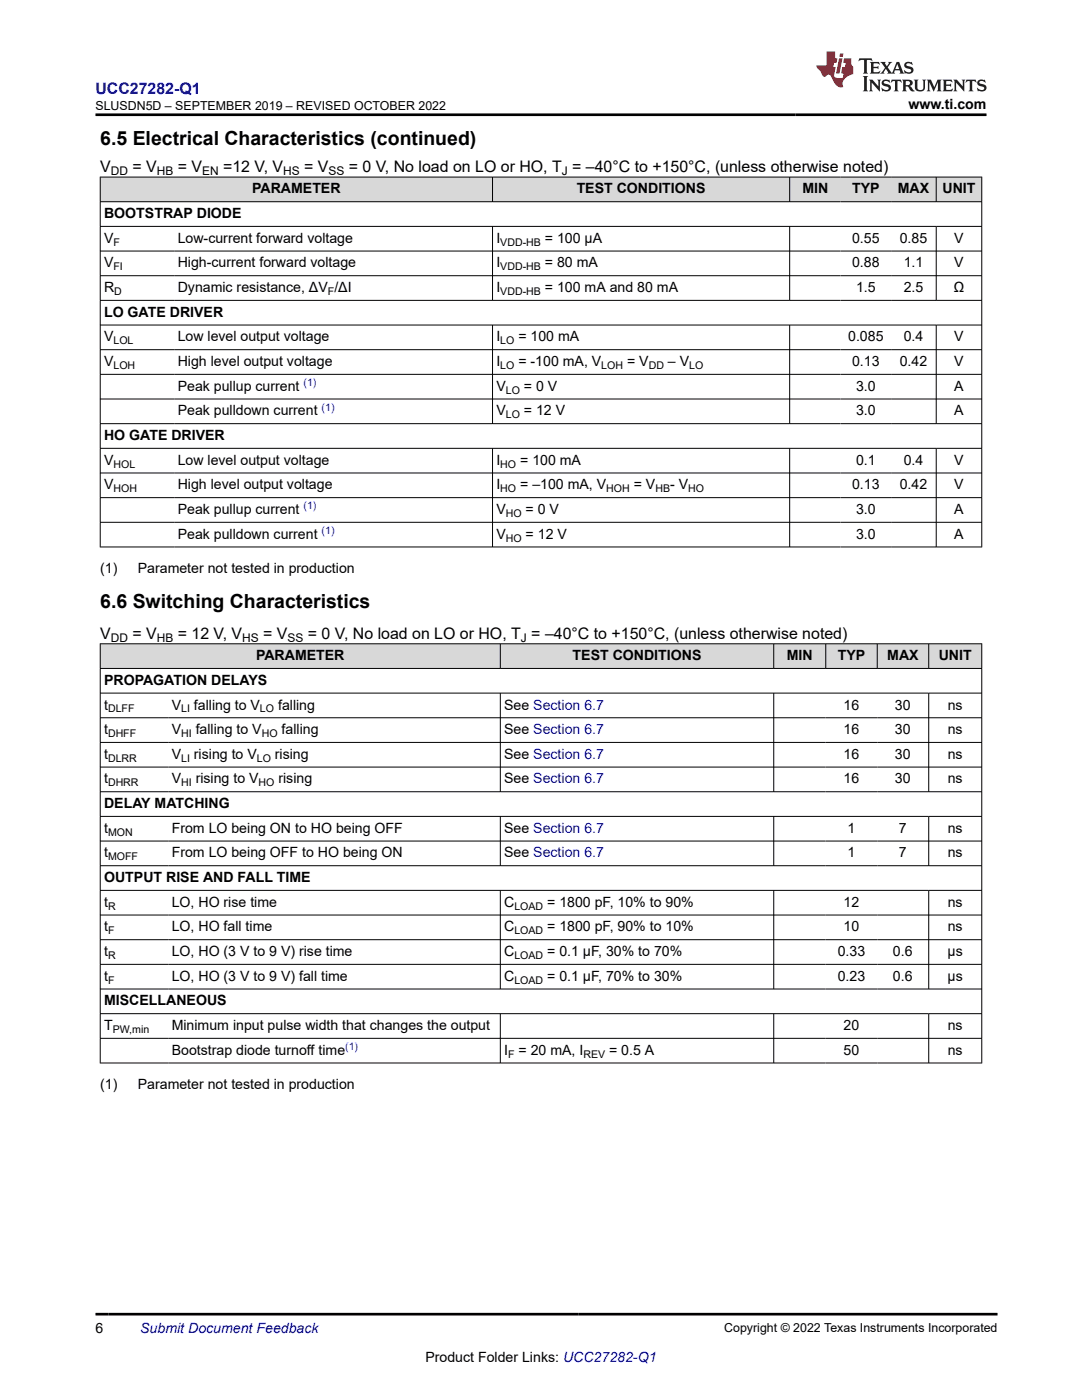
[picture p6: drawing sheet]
<svg xmlns="http://www.w3.org/2000/svg" width="216mm" height="279mm" viewBox="0 0 216 279" stroke-linecap="round" stroke-linejoin="round" font-family="sans-serif">
<defs><g id="words">
<g font-size="3.9">
<text x="20" y="28.8">6.5 Electrical Characteristics (continued)</text>
<text x="20" y="121.3">6.6 Switching Characteristics</text>
</g>
<text font-size="3.2" fill="#00f" x="19.1" y="18.7">UCC27282-Q1</text>
<g font-size="3.2">
<text x="20" y="34.3">V</text>
<text x="26.4" y="34.3">= V</text>
<text x="35.5" y="34.3">= V</text>
<text x="44.5" y="34.3">=12 V, V</text>
<text x="60.7" y="34.3">= V</text>
<text x="69.6" y="34.3">= 0 V, No load on LO or HO, T = –40°C to +150°C, (unless otherwise noted)</text>
<text x="20" y="127.4">V</text>
<text x="26.4" y="127.4">= V</text>
<text x="35.5" y="127.4">= 12 V, V</text>
<text x="52.5" y="127.4">= V</text>
<text x="61.4" y="127.4">= 0 V, No load on LO or HO, T = –40°C to +150°C, (unless otherwise noted)</text>
</g>
<g font-size="2.8">
<text x="181.3" y="21.8">www.ti.com</text>
<text x="50.3" y="38.6">PARAMETER</text>
<text x="115.1" y="38.6">TEST CONDITIONS</text>
<text x="160.1" y="38.6">MIN</text>
<text x="170" y="38.6">TYP</text>
<text x="179.1" y="38.6">MAX</text>
<text x="188.1" y="38.6">UNIT</text>
<text x="20.8" y="43.5">BOOTSTRAP DIODE</text>
<text x="20.8" y="48.5">V</text>
<text x="20.8" y="53.4">V</text>
<text x="35.5" y="48.5">Low-current forward voltage</text>
<text x="35.5" y="53.4">High-current forward voltage</text>
<text x="99" y="48.5">I</text>
<text x="99" y="53.4">I</text>
<text x="108.7" y="48.5">= 100 μA</text>
<text x="108.7" y="53.4">= 80 mA</text>
<text x="170" y="48.5">0.55</text>
<text x="170" y="53.4">0.88</text>
<text x="179.5" y="48.5">0.85</text>
<text x="180.3" y="53.4">1.1</text>
<text x="190.4" y="48.5">V</text>
<text x="190.4" y="53.4">V</text>
<text x="20.8" y="58.3">R</text>
<text x="35.5" y="58.3">Dynamic resistance, ΔV /ΔI</text>
<text x="99" y="58.3">I</text>
<text x="108.7" y="58.3">= 100 mA and 80 mA</text>
<text x="170.8" y="58.3">1.5</text>
<text x="180.3" y="58.3">2.5</text>
<text x="190.3" y="58.3">Ω</text>
<text x="20.8" y="63.2">LO GATE DRIVER</text>
<text x="20.8" y="68.1">V</text>
<text x="35.5" y="68.1">Low level output voltage</text>
<text x="99" y="68.1">I</text>
<text x="103.4" y="68.1">= 100 mA</text>
<text x="169.2" y="68.1">0.085</text>
<text x="180.3" y="68.1">0.4</text>
<text x="190.4" y="68.1">V</text>
<text x="20.8" y="73.1">V</text>
<text x="35.5" y="73.1">High level output voltage</text>
<text x="35.5" y="78">Peak pullup current</text>
<text x="99" y="73.1">I</text>
<text x="99" y="78">V</text>
<text x="103.4" y="73.1">= -100 mA, V</text>
<text x="104.5" y="78">= 0 V</text>
<text x="125.1" y="73.1">= V</text>
<text x="133.3" y="73.1">– V</text>
<text x="170" y="73.1">0.13</text>
<text x="170.8" y="78">3.0</text>
<text x="179.5" y="73.1">0.42</text>
<text x="190.4" y="73.1">V</text>
<text x="190.4" y="78">A</text>
<text x="35.5" y="82.9">Peak pulldown current</text>
<text x="99" y="82.9">V</text>
<text x="104.5" y="82.9">= 12 V</text>
<text x="170.8" y="82.9">3.0</text>
<text x="190.4" y="82.9">A</text>
<text x="20.8" y="87.8">HO GATE DRIVER</text>
<text x="20.8" y="92.7">V</text>
<text x="35.5" y="92.7">Low level output voltage</text>
<text x="99" y="92.7">I</text>
<text x="103.8" y="92.7">= 100 mA</text>
<text x="170.8" y="92.7">0.1</text>
<text x="180.3" y="92.7">0.4</text>
<text x="190.4" y="92.7">V</text>
<text x="20.8" y="97.7">V</text>
<text x="35.5" y="97.7">High level output voltage</text>
<text x="99" y="97.7">I</text>
<text x="103.8" y="97.7">= –100 mA, V</text>
<text x="126.5" y="97.7">= V</text>
<text x="133.7" y="97.7">- V</text>
<text x="170" y="97.7">0.13</text>
<text x="179.5" y="97.7">0.42</text>
<text x="190.4" y="97.7">V</text>
<text x="35.5" y="102.6">Peak pullup current</text>
<text x="35.5" y="107.5">Peak pulldown current</text>
<text x="99" y="102.6">V</text>
<text x="99" y="107.5">V</text>
<text x="104.9" y="102.6">= 0 V</text>
<text x="104.9" y="107.5">= 12 V</text>
<text x="170.8" y="102.6">3.0</text>
<text x="170.8" y="107.5">3.0</text>
<text x="190.4" y="102.6">A</text>
<text x="190.4" y="107.5">A</text>
<text x="20" y="114.3">(1)</text>
<text x="27.5" y="114.3">Parameter not tested in production</text>
<text x="51.1" y="131.8">PARAMETER</text>
<text x="114.3" y="131.8">TEST CONDITIONS</text>
<text x="157" y="131.8">MIN</text>
<text x="167.2" y="131.8">TYP</text>
<text x="177" y="131.8">MAX</text>
<text x="187.3" y="131.8">UNIT</text>
<text x="20.8" y="136.7">PROPAGATION DELAYS</text>
<text x="20.8" y="141.6">t</text>
<text x="34.3" y="141.6">V</text>
<text x="38.7" y="141.6">falling to V</text>
<text x="55.5" y="141.6">falling</text>
<text x="100.6" y="141.6">See Section 6.7</text>
<text x="168.3" y="141.6">16</text>
<text x="178.6" y="141.6">30</text>
<text x="189.1" y="141.6">ns</text>
<text x="20.8" y="146.5">t</text>
<text x="34.3" y="146.5">V</text>
<text x="39.1" y="146.5">falling to V</text>
<text x="56.2" y="146.5">falling</text>
<text x="100.6" y="146.5">See Section 6.7</text>
<text x="168.3" y="146.5">16</text>
<text x="178.6" y="146.5">30</text>
<text x="189.1" y="146.5">ns</text>
<text x="20.8" y="151.4">t</text>
<text x="34.3" y="151.4">V</text>
<text x="38.7" y="151.4">rising to V</text>
<text x="54.9" y="151.4">rising</text>
<text x="100.6" y="151.4">See Section 6.7</text>
<text x="168.3" y="151.4">16</text>
<text x="178.6" y="151.4">30</text>
<text x="189.1" y="151.4">ns</text>
<text x="20.8" y="156.4">t</text>
<text x="20.8" y="161.3">DELAY MATCHING</text>
<text x="34.3" y="156.4">V</text>
<text x="39.1" y="156.4">rising to V</text>
<text x="55.6" y="156.4">rising</text>
<text x="100.6" y="156.4">See Section 6.7</text>
<text x="168.3" y="156.4">16</text>
<text x="178.6" y="156.4">30</text>
<text x="189.1" y="156.4">ns</text>
<text x="20.8" y="166.2">t</text>
<text x="34.3" y="166.2">From LO being ON to HO being OFF</text>
<text x="100.6" y="166.2">See Section 6.7</text>
<text x="169.1" y="166.2">1</text>
<text x="179.4" y="166.2">7</text>
<text x="189.1" y="166.2">ns</text>
<text x="20.8" y="171.1">t</text>
<text x="34.3" y="171.1">From LO being OFF to HO being ON</text>
<text x="100.6" y="171.1">See Section 6.7</text>
<text x="169.1" y="171.1">1</text>
<text x="179.4" y="171.1">7</text>
<text x="189.1" y="171.1">ns</text>
<text x="20.8" y="176">OUTPUT RISE AND FALL TIME</text>
<text x="20.8" y="181">t</text>
<text x="20.8" y="185.9">t</text>
<text x="34.3" y="181">LO, HO rise time</text>
<text x="34.3" y="185.9">LO, HO fall time</text>
<text x="100.6" y="181">C</text>
<text x="100.6" y="185.9">C</text>
<text x="109.2" y="181">= 1800 pF, 10% to 90%</text>
<text x="109.2" y="185.9">= 1800 pF, 90% to 10%</text>
<text x="168.3" y="181">12</text>
<text x="168.3" y="185.9">10</text>
<text x="189.1" y="181">ns</text>
<text x="189.1" y="185.9">ns</text>
<text x="20.8" y="190.8">t</text>
<text x="34.3" y="190.8">LO, HO (3 V to 9 V) rise time</text>
<text x="100.6" y="190.8">C</text>
<text x="109.2" y="190.8">= 0.1 μF, 30% to 70%</text>
<text x="167.2" y="190.8">0.33</text>
<text x="178.2" y="190.8">0.6</text>
<text x="189.1" y="190.8">μs</text>
<text x="20.8" y="195.7">t</text>
<text x="34.3" y="195.7">LO, HO (3 V to 9 V) fall time</text>
<text x="100.6" y="195.7">C</text>
<text x="109.2" y="195.7">= 0.1 μF, 70% to 30%</text>
<text x="167.2" y="195.7">0.23</text>
<text x="178.2" y="195.7">0.6</text>
<text x="189.1" y="195.7">μs</text>
<text x="20.8" y="200.7">MISCELLANEOUS</text>
<text x="20.8" y="205.6">T</text>
<text x="34.3" y="205.6">Minimum input pulse width that changes the output</text>
<text x="168.3" y="205.6">20</text>
<text x="189.1" y="205.6">ns</text>
<text x="34.3" y="210.5">Bootstrap diode turnoff time</text>
<text x="100.6" y="210.5">I</text>
<text x="103.5" y="210.5">= 20 mA, I</text>
<text x="121.5" y="210.5">= 0.5 A</text>
<text x="168.3" y="210.5">50</text>
<text x="189.1" y="210.5">ns</text>
<text x="20" y="217.3">(1)</text>
<text x="27.5" y="217.3">Parameter not tested in production</text>
<text x="19.1" y="266.1">6</text>
<text x="84.9" y="271.7">Product Folder Links: UCC27282-Q1</text>
</g>
<text font-size="2.8" fill="#00f" x="28" y="266.1">Submit Document Feedback</text>
<g font-size="2.5">
<text x="19.1" y="21.9">SLUSDN5D – SEPTEMBER 2019 – REVISED OCTOBER 2022</text>
<text x="144.5" y="265.8">Copyright © 2022 Texas Instruments Incorporated</text>
</g>
<g font-size="2.4">
<text x="22.1" y="34.9">DD</text>
<text x="31.3" y="34.9">HB</text>
<text x="40.3" y="34.9">EN</text>
<text x="56.5" y="34.9">HS</text>
<text x="65.5" y="34.9">SS</text>
<text x="112.1" y="34.9">J</text>
<text x="22.1" y="128.1">DD</text>
<text x="31.3" y="128.1">HB</text>
<text x="48.3" y="128.1">HS</text>
<text x="57.4" y="128.1">SS</text>
<text x="103.9" y="128.1">J</text>
</g>
<g font-size="2.1">
<text x="22.6" y="49">F</text>
<text x="22.6" y="53.9">FI</text>
<text x="99.8" y="49">VDD-HB</text>
<text x="99.8" y="53.9">VDD-HB</text>
<text x="22.8" y="58.9">D</text>
<text x="65.4" y="58.9">F</text>
<text x="99.8" y="58.9">VDD-HB</text>
<text x="22.6" y="68.7">LOL</text>
<text x="99.8" y="68.7">LO</text>
<text x="22.6" y="73.6">LOH</text>
<text x="99.8" y="73.6">LO</text>
<text x="120" y="73.6">LOH</text>
<text x="129.4" y="73.6">DD</text>
<text x="137.5" y="73.6">LO</text>
<text x="100.9" y="78.5">LO</text>
<text x="100.9" y="83.5">LO</text>
<text x="22.6" y="93.3">HOL</text>
<text x="99.8" y="93.3">HO</text>
<text x="22.6" y="98.2">HOH</text>
<text x="99.8" y="98.2">HO</text>
<text x="121" y="98.2">HOH</text>
<text x="130.8" y="98.2">HB</text>
<text x="137.3" y="98.2">HO</text>
<text x="100.9" y="103.2">HO</text>
<text x="100.9" y="108.1">HO</text>
<text x="21.6" y="142.2">DLFF</text>
<text x="36.2" y="142.2">LI</text>
<text x="51.9" y="142.2">LO</text>
<text x="21.6" y="147.1">DHFF</text>
<text x="36.2" y="147.1">HI</text>
<text x="52.2" y="147.1">HO</text>
<text x="21.6" y="152">DLRR</text>
<text x="36.2" y="152">LI</text>
<text x="51.2" y="152">LO</text>
<text x="21.6" y="156.9">DHRR</text>
<text x="36.2" y="156.9">HI</text>
<text x="51.6" y="156.9">HO</text>
<text x="21.6" y="166.8">MON</text>
<text x="21.6" y="171.7">MOFF</text>
<text x="21.6" y="181.5">R</text>
<text x="102.6" y="181.5">LOAD</text>
<text x="21.6" y="186.5">F</text>
<text x="21.6" y="191.4">R</text>
<text x="102.6" y="186.5">LOAD</text>
<text x="102.6" y="191.4">LOAD</text>
<text x="21.6" y="196.3">F</text>
<text x="102.6" y="196.3">LOAD</text>
<text x="22.5" y="206.1">PW,min</text>
<text x="101.4" y="211.1">F</text>
<text x="116.4" y="211.1">REV</text>
</g>
<g font-size="2.1" fill="#00f">
<text x="60.6" y="77">(1)</text>
<text x="64.2" y="82">(1)</text>
<text x="60.6" y="101.6">(1)</text>
<text x="64.2" y="106.6">(1)</text>
<text x="68.9" y="209.6">(1)</text>
</g>
</g></defs>
<g fill="#d8d8d8">
<path d="M20 35.3h175.9v5h-175.9z" fill-rule="evenodd"/>
<path d="M20.1 35.4h78.1v4.8h-78.1z" fill-rule="evenodd"/>
<path d="M98.3 35.4h59.2v4.8h-59.2z" fill-rule="evenodd"/>
<path d="M157.6 35.4h10.1v4.8h-10.1z" fill-rule="evenodd"/>
<path d="M167.7 35.4h10.1v4.8h-10.1z" fill-rule="evenodd"/>
<path d="M177.8 35.4h9v4.8h-9z" fill-rule="evenodd"/>
<path d="M186.9 35.4h8.9v4.8h-8.9z" fill-rule="evenodd"/>
</g>
<g fill="none" stroke="#000" stroke-width=".2">
<path d="M19.9 35.3h176.1M20 35.3v73.9M98.3 35.3v5M157.6 35.3v5M186.8 35.3v5M195.9 35.3v73.9M19.9 40.3h176.1M19.9 45.2h176.1M19.9 50.1h176.1M19.9 55h176.1M19.9 59.9h176.1M98.3 45.2v14.8"/>
<path d="M157.6 45.2v14.8M186.8 45.2v14.8M19.9 64.9h176.1M19.9 69.8h176.1M19.9 74.7h176.1M19.9 79.6h176.1M98.3 64.9v19.7M157.6 64.9v19.7M186.8 64.9v19.7M19.9 84.6h176.1M19.9 89.5h176.1M19.9 94.4h176.1"/>
<path d="M19.9 99.3h176.1M98.3 89.5v19.7M157.6 89.5v19.7M186.8 89.5v19.7M19.9 104.2h176.1M19.9 109.2h176.1"/>
</g>
<g fill="#d8d8d8">
<path d="M20 128.5h175.9v4.9h-175.9z" fill-rule="evenodd"/>
<path d="M20.1 128.5h79.7v4.8h-79.7z" fill-rule="evenodd"/>
<path d="M99.9 128.5h54.4v4.8h-54.4z" fill-rule="evenodd"/>
<path d="M154.5 128.5h10.2v4.8h-10.2z" fill-rule="evenodd"/>
<path d="M164.8 128.5h10.2v4.8h-10.2z" fill-rule="evenodd"/>
<path d="M175.1 128.5h10.2v4.8h-10.2z" fill-rule="evenodd"/>
<path d="M185.4 128.5h10.4v4.8h-10.4z" fill-rule="evenodd"/>
</g>
<g fill="none" stroke="#000" stroke-width=".2">
<path d="M19.9 128.5h176.1M19.9 133.4h176.1M19.9 138.3h176.1M20 128.4v83.8M99.8 128.4v5.1M99.8 138.3v19.8M154.4 128.4v5.1M154.4 138.3v19.8M164.8 128.4v5.1M175 128.4v5.1M185.3 128.4v5.1M185.3 138.3v19.8"/>
<path d="M195.9 128.4v83.8M19.9 143.2h176.1M19.9 148.2h176.1M19.9 153.1h176.1M19.9 158h176.1M19.9 162.9h176.1M19.9 167.9h176.1M19.9 172.8h176.1M19.9 177.7h176.1M99.8 162.9v9.9M99.8 177.7v19.7M154.4 162.9v9.9"/>
<path d="M154.4 177.7v19.7M185.3 162.9v9.9M185.3 177.7v19.7M19.9 182.6h176.1M19.9 187.5h176.1M19.9 192.5h176.1M19.9 197.4h176.1M19.9 202.3h176.1M19.9 207.2h176.1M19.9 212.1h176.1M99.8 202.3v9.9M154.4 202.3v9.9"/>
<path d="M185.3 202.3v9.9"/>
</g>
<path d="M171.5 11.6l-.2 .6 .5-.2h.6v.1v2.2l-.2 .4h1l-.2-.4v-2.2v-.1h.5l.6 .2-.2-.6zM173.6 12.4l.2 .3v1.6l-.2 .4h1.9l.1-.6a1.08 1.08 0 0 1-1.3 .2v-.7h.6l.4 .2v-.7l-.4 .2h-.6v-.5l.2-.2a1 1 0 0 1 1 .3l-.1-.5zM175.7 12.4l.9 1.1-1 1.2h.9l-.2-.2 .5-.8 .4 .8-.2 .2h1.6l-.2-.2 .2-.5h.9l.1 .5-.1 .2h.9l-.2-.4-.8-1.9h-.5l-.9 2.1-.9-1.1 .9-1h-.8l.2 .2-.4 .6-.4-.6 .2-.2zM179 12.8l.4 1h-.7zM180.7 12.5a.65 .65 0 0 0-.2 .7 .65 .65 0 0 0 .6 .5l.6 .1 .1 .3a.79 .79 0 0 1-.7 .4 .79 .79 0 0 1-.7-.5l.1 .7 .2-.1a.93 .93 0 0 0 1.1 0 .93 .93 0 0 0 .4-.9 1.46 1.46 0 0 0-1.2-.6l-.1-.3a1.09 1.09 0 0 1 1.2 .2l-.2-.6-.1 .1-.5-.2zM172.2 15.2l.2 .4v2.2l-.2 .4h1l-.2-.4v-2.2l.2-.4zM173.4 15.9l.2 .4v1.5l-.2 .4h.8l-.3-.4 .1-1.3 1.6 1.8v-2l.2-.4h-.7l.1 .2 .1 1.1-1.2-1.3zM176.2 16a.65 .65 0 0 0-.2 .8 .65 .65 0 0 0 .6 .4l.6 .2 .1 .2a.79 .79 0 0 1-.7 .4 .79 .79 0 0 1-.7-.5l.1 .7 .2-.1a.93 .93 0 0 0 1.1 .1 .93 .93 0 0 0 .4-1 1.46 1.46 0 0 0-1.2-.5l-.1-.4a1.09 1.09 0 0 1 1.2 .2l-.1-.6-.2 .1-.5-.1zM177.9 15.9l-.1 .6a.63 .63 0 0 1 .8-.3v1.6l-.3 .4h1l-.2-.4v-1.6a.66 .66 0 0 1 .8 .3l-.1-.6zM180 15.9l.2 .4v1.5l-.2 .4h1l-.2-.2-.1-.7h.5l.1 .2a.79 .79 0 0 0 1.2 .6l-1-.9a.61 .61 0 0 0 .6-.6 .61 .61 0 0 0-.5-.7zM180.8 16.2h.1a.47 .47 0 0 1 .5 .1 .47 .47 0 0 1 .1 .5l-.1 .1-.7 .1zM182.3 15.9l.2 .2a2.27 2.27 0 0 0 .4 2 1.04 1.04 0 0 0 1.7-.7v-1.3l.2-.2h-.8l.2 .4v1.1a.6 .6 0 0 1-.6 .6 .6 .6 0 0 1-.6-.6v-1.1l.3-.4zM184.9 15.9l.2 .4v1.5l-.2 .4h.8l-.3-.4v-1.4l.9 1.9 .9-1.9v1.4l-.3 .4h1l-.2-.4v-1.5l.2-.4h-.8l-.7 1.5-.6-1.5zM188.1 15.9l.2 .4v1.5l-.2 .4h1.9l.1-.6a1.09 1.09 0 0 1-1.3 .2v-.7h.6l.4 .2v-.6l-.4 .2h-.6v-.6l.2-.1a1.01 1.01 0 0 1 1 .3l-.1-.6zM190.2 15.9l.3 .4v1.5l-.3 .4h.8l-.2-.4v-1.3l1.6 1.8v-2l.2-.4h-.7l.2 .2v1.1l-1.2-1.3zM192.8 15.9l-.1 .6a.63 .63 0 0 1 .8-.3v1.6l-.3 .4h1l-.2-.4v-1.6a.66 .66 0 0 1 .8 .3l-.1-.6zM195.2 16a.65 .65 0 0 0-.2 .8 .65 .65 0 0 0 .6 .4l.6 .2 .2 .2a.79 .79 0 0 1-.7 .4 .79 .79 0 0 1-.7-.5l.1 .7 .2-.1a.93 .93 0 0 0 1 .1 .93 .93 0 0 0 .5-1 1.46 1.46 0 0 0-1.3-.5v-.4a1.09 1.09 0 0 1 1.2 .2l-.2-.6-.2 .1-.5-.1z" fill="#231f20"/>
<path d="M164.9 10.3v2.7h-2l.1 .4 .8 1a.95 .95 0 0 0 1 .9 .59 .59 0 0 1 .5-.4 .59 .59 0 0 1 .5 .3l.4 .8a1.59 1.59 0 0 0 2.1 1.4 1.61 1.61 0 0 1 1-2.3l1-.3-.1-1.5a1.59 1.59 0 0 1-.3-1.7h-1.5l-.2 .9h.6l-.2 .9h-.5l-.2 .9v.3l.4 .1-.1 .9h-.7a.73 .73 0 0 1-1-.7l.3-1.5h-.5l.1-.9h.5l.2-.9h-.5v-1.3zM167.4 11.6l-.6 3.1h.7l.6-3.1zM167.6 10.7l-.1 .6h.7l.1-.6z" fill="#ed1c24"/>
<path d="M19.1 22.9h177.8M19.1 262.3h179.9" fill="none" stroke="#000" stroke-width=".53"/>
<use href="#words"/>
</svg>
